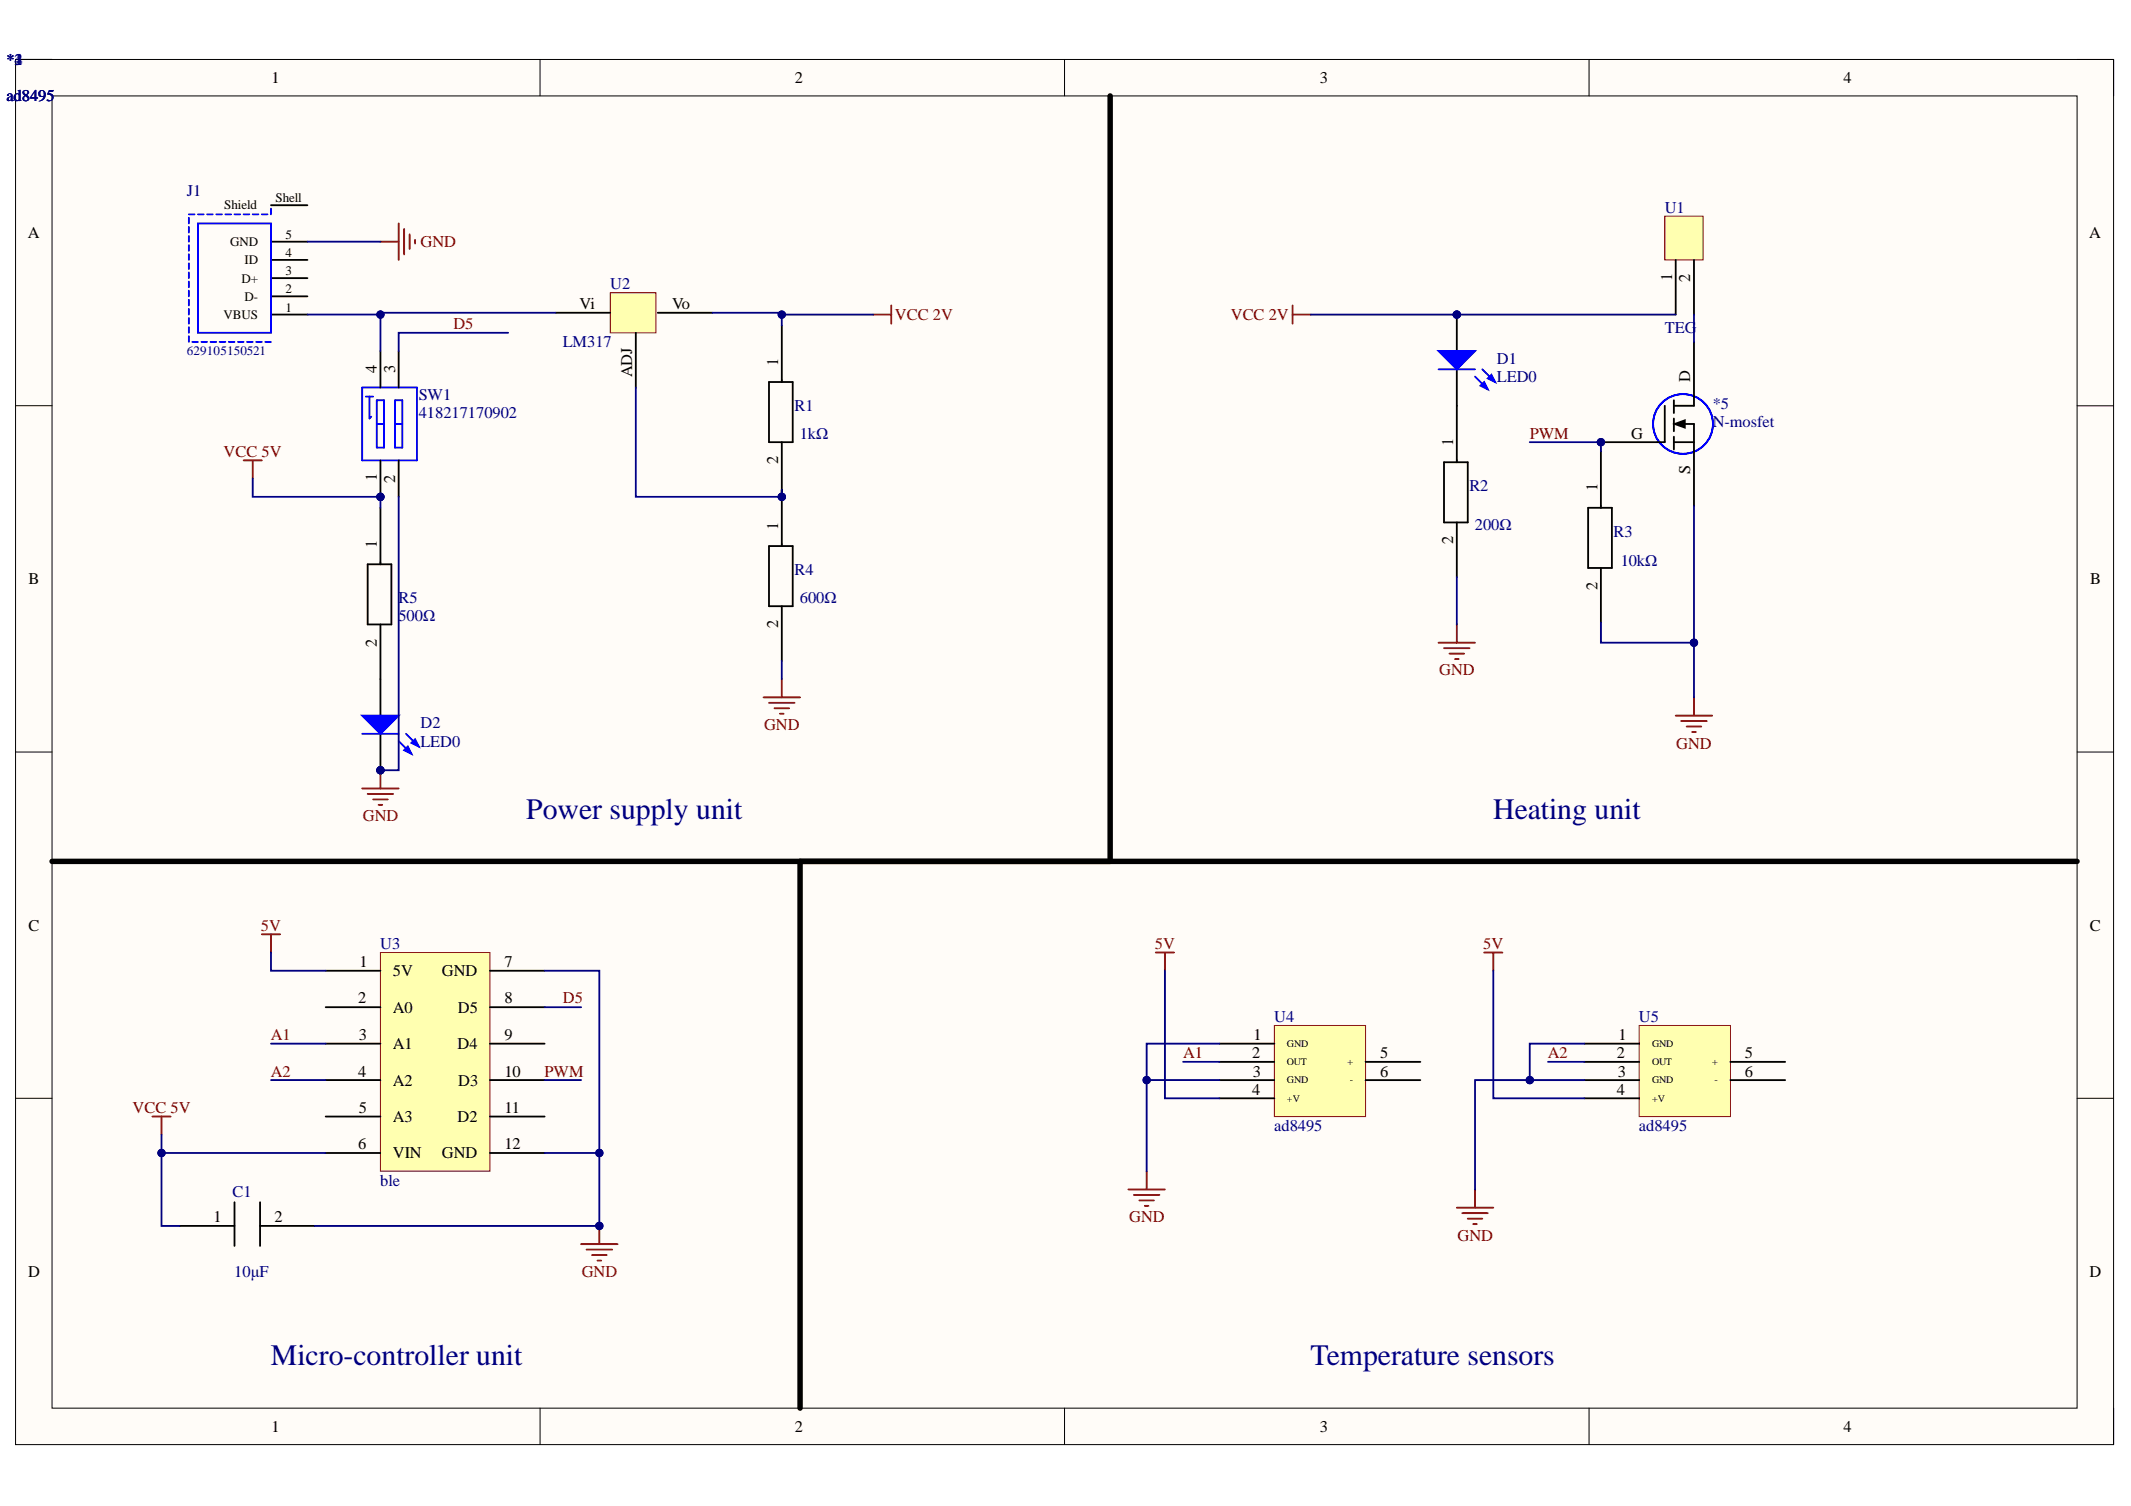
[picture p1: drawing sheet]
<svg xmlns="http://www.w3.org/2000/svg" width="297mm" height="210mm" viewBox="0 0 297 210" stroke-linecap="round" stroke-linejoin="round" font-family="sans-serif">
<defs><g id="words">
<g font-size="4.1" fill="#000080">
<text x="73.3" y="114.1">Power supply unit</text>
<text x="208.2" y="114.1">Heating unit</text>
<text x="37.8" y="190.3">Micro-controller unit</text>
<text x="182.7" y="190.3">Temperature sensors</text>
</g>
<g font-size="2.3" fill="#000080">
<text x=".9" y="9">*4</text>
<text x=".9" y="9">*3</text>
<text x="2" y="9">2</text>
<text x="2" y="9">1</text>
<text x=".9" y="14.1">ad8495</text>
<text x="26.1" y="27.3">J1</text>
<text x="232.1" y="29.6">U1</text>
<text x="85.1" y="40.3">U2</text>
<text x="232.1" y="46.4">TEG</text>
<text x="78.5" y="48.4">LM317</text>
<text x="208.7" y="50.7">D1</text>
<text x="208.7" y="53.2">LED0</text>
<text x="58.4" y="55.8">SW1</text>
<text x="58.4" y="58.3">418217170902</text>
<text x="110.7" y="57.3">R1</text>
<text x="238.7" y="57">*5</text>
<text x="238.7" y="59.5">N-mosfet</text>
<text x="111.5" y="61.1">1kΩ</text>
<text x="204.8" y="68.5">R2</text>
<text x="205.6" y="73.8">200Ω</text>
<text x="224.9" y="74.8">R3</text>
<text x="110.7" y="80.2">R4</text>
<text x="225.9" y="78.9">10kΩ</text>
<text x="55.5" y="84">R5</text>
<text x="55.5" y="86.5">500Ω</text>
<text x="111.5" y="84">600Ω</text>
<text x="58.6" y="101.5">D2</text>
<text x="58.6" y="104.1">LED0</text>
<text x="53" y="132.3">U3</text>
<text x="177.6" y="142.4">U4</text>
<text x="228.5" y="142.4">U5</text>
<text x="177.6" y="157.7">ad8495</text>
<text x="228.5" y="157.7">ad8495</text>
<text x="32.4" y="166.8">C1</text>
<text x="53" y="165.3">ble</text>
<text x="32.7" y="178">10μF</text>
</g>
<g font-size="2.3">
<text x="37.9" y="11.6">1</text>
<text x="110.8" y="11.6">2</text>
<text x="184" y="11.6">3</text>
<text x="257" y="11.6">4</text>
<text x="3.9" y="33.2">A</text>
<text x="291.2" y="33.2">A</text>
<text x="233.1" y="39.1" transform="rotate(-90 233.1 39.1)">1</text>
<text x="235.6" y="39.3" transform="rotate(-90 235.6 39.3)">2</text>
<text x="80.8" y="43.1">Vi</text>
<text x="93.7" y="43.1">Vo</text>
<text x="52.5" y="52" transform="rotate(-90 52.5 52)">4</text>
<text x="55.1" y="52" transform="rotate(-90 55.1 52)">3</text>
<text x="88.1" y="52.6" transform="rotate(-90 88.1 52.6)">ADJ</text>
<text x="108.5" y="51" transform="rotate(-90 108.5 51)">1</text>
<text x="235.6" y="53.2" transform="rotate(-90 235.6 53.2)">D</text>
<text x="108.5" y="64.7" transform="rotate(-90 108.5 64.7)">2</text>
<text x="202.6" y="62.2" transform="rotate(-90 202.6 62.2)">1</text>
<text x="227.4" y="61.1">G</text>
<text x="52.5" y="67.1" transform="rotate(-90 52.5 67.1)">1</text>
<text x="55.1" y="67.3" transform="rotate(-90 55.1 67.3)">2</text>
<text x="222.7" y="68.5" transform="rotate(-90 222.7 68.5)">1</text>
<text x="235.6" y="66.1" transform="rotate(-90 235.6 66.1)">S</text>
<text x="52.5" y="76.4" transform="rotate(-90 52.5 76.4)">1</text>
<text x="108.5" y="73.8" transform="rotate(-90 108.5 73.8)">1</text>
<text x="202.6" y="75.9" transform="rotate(-90 202.6 75.9)">2</text>
<text x="4" y="81.4">B</text>
<text x="222.7" y="82.2" transform="rotate(-90 222.7 82.2)">2</text>
<text x="291.4" y="81.4">B</text>
<text x="108.5" y="87.6" transform="rotate(-90 108.5 87.6)">2</text>
<text x="52.5" y="90.1" transform="rotate(-90 52.5 90.1)">2</text>
<text x="4" y="129.7">C</text>
<text x="291.3" y="129.7">C</text>
<text x="50.1" y="134.8">1</text>
<text x="54.8" y="136.1">5V</text>
<text x="61.6" y="136.1">GND</text>
<text x="70.3" y="134.8">7</text>
<text x="49.9" y="139.9">2</text>
<text x="54.8" y="141.1">A0</text>
<text x="63.8" y="141.1">D5</text>
<text x="70.3" y="139.9">8</text>
<text x="50" y="144.9">3</text>
<text x="54.8" y="146.2">A1</text>
<text x="63.8" y="146.2">D4</text>
<text x="70.3" y="144.9">9</text>
<text x="174.5" y="147.5">2</text>
<text x="174.7" y="144.9">1</text>
<text x="192.4" y="147.5">5</text>
<text x="225.4" y="147.5">2</text>
<text x="225.6" y="144.9">1</text>
<text x="243.2" y="147.5">5</text>
<text x="49.9" y="150">4</text>
<text x="50" y="155.1">5</text>
<text x="54.8" y="151.3">A2</text>
<text x="63.9" y="151.3">D3</text>
<text x="70.3" y="150">10</text>
<text x="70.3" y="155.1">11</text>
<text x="174.5" y="152.6">4</text>
<text x="174.6" y="150">3</text>
<text x="192.4" y="150">6</text>
<text x="225.4" y="152.6">4</text>
<text x="225.5" y="150">3</text>
<text x="243.2" y="150">6</text>
<text x="49.9" y="160.2">6</text>
<text x="54.8" y="156.4">A3</text>
<text x="54.8" y="161.5">VIN</text>
<text x="61.6" y="161.5">GND</text>
<text x="63.8" y="156.4">D2</text>
<text x="70.3" y="160.2">12</text>
<text x="29.8" y="170.4">1</text>
<text x="38.3" y="170.4">2</text>
<text x="3.9" y="178">D</text>
<text x="291.3" y="178">D</text>
<text x="37.9" y="199.6">1</text>
<text x="110.8" y="199.6">2</text>
<text x="184" y="199.6">3</text>
<text x="257" y="199.6">4</text>
</g>
<g font-size="2.3" fill="#800000">
<text x="58.6" y="34.4">GND</text>
<text x="63.2" y="45.9">D5</text>
<text x="124.7" y="44.6">VCC 2V</text>
<text x="171.6" y="44.6">VCC 2V</text>
<text x="31.2" y="63.7">VCC 5V</text>
<text x="213.2" y="61.1">PWM</text>
<text x="200.6" y="94.1">GND</text>
<text x="106.5" y="101.7">GND</text>
<text x="233.7" y="104.3">GND</text>
<text x="50.6" y="114.5">GND</text>
<text x="36.4" y="129.7">5V</text>
<text x="161" y="132.3">5V</text>
<text x="206.8" y="132.3">5V</text>
<text x="78.5" y="139.9">D5</text>
<text x="37.8" y="144.9">A1</text>
<text x="164.9" y="147.5">A1</text>
<text x="215.8" y="147.5">A2</text>
<text x="18.5" y="155.1">VCC 5V</text>
<text x="37.8" y="150">A2</text>
<text x="75.9" y="150">PWM</text>
<text x="157.4" y="170.4">GND</text>
<text x="203.2" y="172.9">GND</text>
<text x="81.1" y="178">GND</text>
</g>
<g font-size="1.8">
<text x="31.3" y="29.2">Shield</text>
<text x="38.4" y="28.2">Shell</text>
<text x="32.1" y="34.3">GND</text>
<text x="39.8" y="35.8">4</text>
<text x="39.8" y="33.3">5</text>
<text x="33.7" y="39.4">D+</text>
<text x="34.1" y="41.9">D-</text>
<text x="34.1" y="36.8">ID</text>
<text x="39.8" y="40.9">2</text>
<text x="39.8" y="38.4">3</text>
<text x="31.2" y="44.5">VBUS</text>
<text x="39.8" y="43.4">1</text>
</g>
<text font-size="1.8" fill="#000080" x="26.1" y="49.5">629105150521</text>
<g font-size="1.4">
<text x="179.4" y="145.9">GND</text>
<text x="179.4" y="148.4">OUT</text>
<text x="187.8" y="148.4">+</text>
<text x="230.3" y="145.9">GND</text>
<text x="230.3" y="148.4">OUT</text>
<text x="238.6" y="148.4">+</text>
<text x="179.4" y="151">GND</text>
<text x="179.4" y="153.6">+V</text>
<text x="188.1" y="151">-</text>
<text x="230.3" y="151">GND</text>
<text x="230.3" y="153.6">+V</text>
<text x="239" y="151">-</text>
</g>
</g></defs>
<path d="M2.2 8.3h292.4v193h-292.4z" fill-rule="evenodd" fill="#fffcf8"/>
<path d="M2.2 8.3h292.4v193h-292.4z" fill="none" stroke="#000" stroke-width=".14"/>
<path d="M7.3 13.4h282.2v182.9h-282.2z" fill-rule="evenodd" fill="#fffcf8"/>
<g fill="none" stroke="#000" stroke-width=".14">
<path d="M2.2 8.3h5.1M7.3 13.4h282.2v182.9h-282.2zM75.3 8.3v5.1M148.4 8.3v5.1M221.5 8.3v5.1M289.5 8.3h5.1v5.1M2.2 56.5h5.1M289.5 56.6h5.1M2.2 104.8h5.1M289.5 104.8h5.1M2.2 153.1h5.1M289.5 153.1h5.1"/>
<path d="M75.3 196.3v5M148.4 196.3v5M221.5 196.3v5M294.6 196.3v5"/>
</g>
<path d="M221.4 70.8h3.3v8.4h-3.3zM223.1 62.9v7.9M223.1 79.2v7.6" fill="none" stroke="#000" stroke-width=".25"/>
<path d="M53 132.8h15.3v30.4h-15.3z" fill-rule="evenodd" fill="#ffffb0"/>
<path d="M53 132.8h15.3v30.4h-15.3z" fill="none" stroke="#800000" stroke-width=".14"/>
<path d="M45.4 135.3h7.6M68.3 135.3h7.6M45.4 140.4h7.6M45.4 145.5h7.6M45.4 150.5h7.6M45.4 155.6h7.6M68.3 140.4h7.6M68.3 145.5h7.6M68.3 150.5h7.6M68.3 155.6h7.6M45.4 160.7h7.6M68.3 160.7h7.6" fill="none" stroke="#000" stroke-width=".25"/>
<path d="M177.6 142.9h12.7v12.7h-12.7z" fill-rule="evenodd" fill="#ffffb0"/>
<path d="M177.6 142.9h12.7v12.7h-12.7z" fill="none" stroke="#800000" stroke-width=".14"/>
<g fill="none" stroke="#000" stroke-width=".25">
<path d="M37.8 38.8h5.1M37.8 36.2h5.1M37.8 33.7h5.1M37.8 28.6h5.1M37.8 43.8h5.1M37.8 41.3h5.1M232.1 56.6v5h-8.7M233.3 55.8v1.8M233.3 58.3v1.8M233.4 59.1l1.4-.5v1zM233.8 59.1h2.3v11.4M236.1 47.7v8.9h-2.8"/>
<path d="M233.3 61.6h2.8M233.3 60.9v1.8M170 145.5h7.6M170 148h7.6M170 150.5h7.6M170 153.1h7.6M190.3 148h7.7M190.3 150.5h7.7"/>
</g>
<g fill="none" stroke="#00f" stroke-width=".25">
<path d="M26.3 30.3v.8M26.3 31.6v.8M26.3 32.9v.8M26.3 34.2v.8M26.3 35.4v.8M26.3 36.7v.8M26.3 38v.8M26.3 39.2v.8M26.3 29.9h.8M27.6 31.1h10.2v15.3h-10.2zM27.6 29.9h.8M28.9 29.9h.8"/>
<path d="M30.1 29.9h.8M31.4 29.9h.8M32.7 29.9h.8M34 29.9h.7M35.2 29.9h.8M36.5 29.9h.8M37.8 29.1v.8M26.3 40.5v.8M26.3 41.8v.8M26.3 43.1v.7M26.3 44.3v.8M26.3 45.6v.8"/>
<path d="M26.3 46.9v.8M26.8 47.7h.8M28.1 47.7h.8M29.3 47.7h.8M30.6 47.7h.8M31.9 47.7h.8M33.2 47.7h.8M34.4 47.7h.8M35.7 47.7h.8M37 47.7h.8"/>
<circle cx="234.6" cy="59.1" r="4.2"/>
</g>
<path d="M233.4 59.1l1.4-.5v1z" fill="#000"/>
<circle cx="53" cy="69.3" r=".51" fill="#000080"/>
<circle cx="53" cy="69.3" r=".51" fill="none" stroke="#000080" stroke-width=".14"/>
<path d="M50.5 54h7.6v10.2h-7.6zM51 55.3h1M51.5 55.3v3l.3-.2M52.5 55.8h1v6.6h-1zM52.5 59.1h1M55.1 55.8h1v6.6h-1zM55.1 59.1h1" fill="none" stroke="#00f" stroke-width=".25"/>
<path d="M53 64.2v5" fill="none" stroke="#000" stroke-width=".25"/>
<circle cx="53" cy="69.3" r=".51" fill="#000080"/>
<circle cx="53" cy="69.3" r=".51" fill="none" stroke="#000080" stroke-width=".14"/>
<path d="M53 48.9v5.1M55.6 48.9v5.1M55.6 64.2v5" fill="none" stroke="#000" stroke-width=".25"/>
<path d="M232.1 30.1h5.3v6.1h-5.3z" fill-rule="evenodd" fill="#ffffb0"/>
<path d="M232.1 30.1h5.3v6.1h-5.3z" fill="none" stroke="#800000" stroke-width=".14"/>
<path d="M233.6 36.2v7.6M236.1 36.2v7.6" fill="none" stroke="#000" stroke-width=".25"/>
<circle cx="53" cy="107.4" r=".51" fill="#000080"/>
<circle cx="53" cy="107.4" r=".51" fill="none" stroke="#000080" stroke-width=".14"/>
<path d="M53 94.7v5M53 102.3v5.1" fill="none" stroke="#000" stroke-width=".25"/>
<circle cx="53" cy="107.4" r=".51" fill="#000080"/>
<circle cx="53" cy="107.4" r=".51" fill="none" stroke="#000080" stroke-width=".14"/>
<path d="M50.5 99.7h5.1l-2.6 2.6z" fill="#00f"/>
<path d="M50.5 99.7h5.1l-2.6 2.6zM55.6 103.3l1.8 1.8M56.6 102.3l1.8 1.8" fill="none" stroke="#00f" stroke-width=".25"/>
<path d="M56.3 104.6l.5-.5 .6 1z" fill="#00f"/>
<path d="M56.3 104.6l.5-.5 .6 1z" fill="none" stroke="#00f" stroke-width=".25"/>
<path d="M57.4 103.5l.5-.5 .5 1.1z" fill="#00f"/>
<path d="M50.5 102.3h5.1M57.4 103.5l.5-.5 .5 1.1z" fill="none" stroke="#00f" stroke-width=".25"/>
<circle cx="203.1" cy="43.8" r=".51" fill="#000080"/>
<circle cx="203.1" cy="43.8" r=".51" fill="none" stroke="#000080" stroke-width=".14"/>
<path d="M203.1 43.8v5.1" fill="none" stroke="#000" stroke-width=".25"/>
<circle cx="203.1" cy="43.8" r=".51" fill="#000080"/>
<circle cx="203.1" cy="43.8" r=".51" fill="none" stroke="#000080" stroke-width=".14"/>
<path d="M203.1 51.5v5.1" fill="none" stroke="#000" stroke-width=".25"/>
<path d="M200.5 48.9h5.1l-2.5 2.6z" fill="#00f"/>
<path d="M200.5 48.9h5.1l-2.5 2.6zM205.6 52.5l1.8 1.8M206.6 51.5l1.8 1.7" fill="none" stroke="#00f" stroke-width=".25"/>
<path d="M206.4 53.8l.5-.6 .5 1.1z" fill="#00f"/>
<path d="M206.4 53.8l.5-.6 .5 1.1z" fill="none" stroke="#00f" stroke-width=".25"/>
<path d="M207.4 52.7l.5-.5 .5 1z" fill="#00f"/>
<path d="M200.5 51.5h5.1M207.4 52.7l.5-.5 .5 1z" fill="none" stroke="#00f" stroke-width=".25"/>
<path d="M180.2 42.6v2.5M180.2 43.8h2.5M233.6 99.7h5.1M236.1 97.2v2.5M50.5 109.9h5.1M51.3 110.7h3.5M52 111.4h2M52.8 112.2h.5M53 107.4v2.5M234.3 100.5h3.6M235.1 101.3h2M235.9 102h.5" fill="none" stroke="#800000" stroke-width=".25"/>
<path d="M53 70.8v7.8M54.6 78.6h-3.4l.1 8.4h3.3v-8.3M53 87v7.7" fill="none" stroke="#000" stroke-width=".25"/>
<circle cx="53" cy="107.4" r=".51" fill="#000080"/>
<circle cx="53" cy="107.4" r=".51" fill="none" stroke="#000080" stroke-width=".14"/>
<path d="M53 33.7h2.6M55.6 31.1v5.1M56.3 31.9v3.6M57.1 32.7v2M57.9 33.4v.5" fill="none" stroke="#800000" stroke-width=".25"/>
<path d="M107.2 76.1h3.3v8.4h-3.3zM109 68.2v7.9M109 84.5v7.6" fill="none" stroke="#000" stroke-width=".25"/>
<circle cx="109" cy="69.2" r=".51" fill="#000080"/>
<circle cx="109" cy="69.2" r=".51" fill="none" stroke="#000080" stroke-width=".14"/>
<path d="M107.2 53.2h3.3v8.4h-3.3zM109 45.4v7.8M109 61.6v7.6" fill="none" stroke="#000" stroke-width=".25"/>
<circle cx="109" cy="69.2" r=".51" fill="#000080"/>
<circle cx="109" cy="69.2" r=".51" fill="none" stroke="#000080" stroke-width=".14"/>
<path d="M106.4 97.2h5.1M107.2 98h3.6M108 98.7h2M108.7 99.5h.5M109 94.7v2.5" fill="none" stroke="#800000" stroke-width=".25"/>
<path d="M85.1 40.8h6.3v5.6h-6.3z" fill-rule="evenodd" fill="#ffffb0"/>
<path d="M85.1 40.8h6.3v5.6h-6.3z" fill="none" stroke="#800000" stroke-width=".14"/>
<path d="M77.4 43.6h7.7M88.6 46.4v7.6M91.7 43.6h7.6" fill="none" stroke="#000" stroke-width=".25"/>
<path d="M81 173.4h5.1M81.8 174.2h3.5M82.5 174.9h2.1M83.3 175.7h.5M83.5 170.9v2.5" fill="none" stroke="#800000" stroke-width=".25"/>
<circle cx="83.5" cy="170.9" r=".51" fill="#000080"/>
<circle cx="83.5" cy="170.9" r=".51" fill="none" stroke="#000080" stroke-width=".14"/>
<path d="M161.1 132.8h2.5M162.4 132.8v2.5" fill="none" stroke="#800000" stroke-width=".25"/>
<path d="M228.5 142.9h12.7v12.7h-12.7z" fill-rule="evenodd" fill="#ffffb0"/>
<path d="M228.5 142.9h12.7v12.7h-12.7z" fill="none" stroke="#800000" stroke-width=".14"/>
<g fill="none" stroke="#000" stroke-width=".25">
<path d="M203.1 56.6v7.8M201.3 64.4h3.3v8.4h-3.3zM203.1 72.8v7.6M220.9 145.5h7.6M220.9 148h7.6M220.9 150.5h7.6M220.9 153.1h7.6M241.2 148h7.6M241.2 150.5h7.6M25.1 170.9h7.6M32.7 167.6v6.1M36.2 170.9h7.7"/>
<path d="M36.3 167.6v6.1"/>
</g>
<g fill="none" stroke="#800000" stroke-width=".25">
<path d="M121.7 43.8h2.5M124.2 42.6v2.5M34 64.2h2.5M35.2 64.2v2.5M200.5 89.6h5.1M201.3 90.3h3.5M202 91.1h2.1M202.8 91.9h.5M203.1 87v2.6M36.5 130.2h2.5M37.8 130.2v2.6M206.9 132.8h2.5"/>
<path d="M208.2 132.8v2.5M21.2 155.6h2.6M22.5 155.6v2.6M157.3 165.8h5.1M158 166.5h3.6M158.8 167.3h2M159.6 168.1h.5M159.8 163.2v2.6M203.1 168.3h5.1M203.8 169.1h3.6M204.6 169.9h2M205.3 170.6h.6"/>
<path d="M205.6 165.8v2.5"/>
</g>
<path d="M154.7 13.4v106.7M7.3 120.1h282.2M111.5 120.1v76.2" fill="none" stroke="#000" stroke-width=".76"/>
<path d="M70.8 46.4h-15.2v2.5M22.5 160.7v10.2h2.6" fill="none" stroke="#000080" stroke-width=".25"/>
<circle cx="22.5" cy="160.7" r=".51" fill="#000080"/>
<circle cx="22.5" cy="160.7" r=".51" fill="none" stroke="#000080" stroke-width=".14"/>
<path d="M22.5 158.2v2.5h22.9" fill="none" stroke="#000080" stroke-width=".25"/>
<circle cx="22.5" cy="160.7" r=".51" fill="#000080"/>
<circle cx="22.5" cy="160.7" r=".51" fill="none" stroke="#000080" stroke-width=".14"/>
<path d="M35.2 66.7v2.5h17.8v1.6" fill="none" stroke="#000080" stroke-width=".25"/>
<circle cx="53" cy="69.3" r=".51" fill="#000080"/>
<circle cx="53" cy="69.3" r=".51" fill="none" stroke="#000080" stroke-width=".14"/>
<path d="M42.9 43.8h10.1M37.8 132.8v2.5h7.6M37.8 150.5h7.6M37.8 145.5h7.6" fill="none" stroke="#000080" stroke-width=".25"/>
<circle cx="53" cy="43.8" r=".51" fill="#000080"/>
<circle cx="53" cy="43.8" r=".51" fill="none" stroke="#000080" stroke-width=".14"/>
<path d="M42.9 33.7h10.1M75.9 135.3h7.6v35.6h-39.6" fill="none" stroke="#000080" stroke-width=".25"/>
<circle cx="83.5" cy="170.9" r=".51" fill="#000080"/>
<circle cx="83.5" cy="170.9" r=".51" fill="none" stroke="#000080" stroke-width=".14"/>
<circle cx="83.5" cy="160.7" r=".51" fill="#000080"/>
<circle cx="83.5" cy="160.7" r=".51" fill="none" stroke="#000080" stroke-width=".14"/>
<path d="M55.6 69.2v38.2h-2.6" fill="none" stroke="#000080" stroke-width=".25"/>
<circle cx="53" cy="107.4" r=".51" fill="#000080"/>
<circle cx="53" cy="107.4" r=".51" fill="none" stroke="#000080" stroke-width=".14"/>
<path d="M77.4 43.6h-24.4v5.3" fill="none" stroke="#000080" stroke-width=".25"/>
<circle cx="53" cy="43.8" r=".51" fill="#000080"/>
<circle cx="53" cy="43.8" r=".51" fill="none" stroke="#000080" stroke-width=".14"/>
<path d="M75.9 160.7h7.6" fill="none" stroke="#000080" stroke-width=".25"/>
<circle cx="83.5" cy="160.7" r=".51" fill="#000080"/>
<circle cx="83.5" cy="160.7" r=".51" fill="none" stroke="#000080" stroke-width=".14"/>
<path d="M88.6 54v15.2h20.4v-1M75.9 150.5h5.1M75.9 140.4h5.1" fill="none" stroke="#000080" stroke-width=".25"/>
<circle cx="109" cy="69.2" r=".51" fill="#000080"/>
<circle cx="109" cy="69.2" r=".51" fill="none" stroke="#000080" stroke-width=".14"/>
<path d="M99.3 43.6h9.7v1.8" fill="none" stroke="#000080" stroke-width=".25"/>
<circle cx="109" cy="43.8" r=".51" fill="#000080"/>
<circle cx="109" cy="43.8" r=".51" fill="none" stroke="#000080" stroke-width=".14"/>
<path d="M109 43.8h12.7" fill="none" stroke="#000080" stroke-width=".25"/>
<circle cx="109" cy="43.8" r=".51" fill="#000080"/>
<circle cx="109" cy="43.8" r=".51" fill="none" stroke="#000080" stroke-width=".14"/>
<path d="M159.8 150.5h10.2" fill="none" stroke="#000080" stroke-width=".25"/>
<circle cx="159.8" cy="150.5" r=".51" fill="#000080"/>
<circle cx="159.8" cy="150.5" r=".51" fill="none" stroke="#000080" stroke-width=".14"/>
<path d="M170 145.5h-10.2v17.7" fill="none" stroke="#000080" stroke-width=".25"/>
<circle cx="159.8" cy="150.5" r=".51" fill="#000080"/>
<circle cx="159.8" cy="150.5" r=".51" fill="none" stroke="#000080" stroke-width=".14"/>
<path d="M182.7 43.8h50.9M162.4 135.3v17.8h7.6M164.9 148h5.1" fill="none" stroke="#000080" stroke-width=".25"/>
<circle cx="203.1" cy="43.8" r=".51" fill="#000080"/>
<circle cx="203.1" cy="43.8" r=".51" fill="none" stroke="#000080" stroke-width=".14"/>
<path d="M220.9 150.5h-15.3v15.3" fill="none" stroke="#000080" stroke-width=".25"/>
<circle cx="213.2" cy="150.5" r=".51" fill="#000080"/>
<circle cx="213.2" cy="150.5" r=".51" fill="none" stroke="#000080" stroke-width=".14"/>
<path d="M208.2 135.3v17.8h12.7M220.9 145.5h-7.7v5" fill="none" stroke="#000080" stroke-width=".25"/>
<circle cx="213.2" cy="150.5" r=".51" fill="#000080"/>
<circle cx="213.2" cy="150.5" r=".51" fill="none" stroke="#000080" stroke-width=".14"/>
<path d="M213.2 61.6h9.9" fill="none" stroke="#000080" stroke-width=".25"/>
<circle cx="223.1" cy="61.6" r=".51" fill="#000080"/>
<circle cx="223.1" cy="61.6" r=".51" fill="none" stroke="#000080" stroke-width=".14"/>
<path d="M223.1 86.8v2.8h13M215.8 148h5.1" fill="none" stroke="#000080" stroke-width=".25"/>
<circle cx="236.1" cy="89.6" r=".51" fill="#000080"/>
<circle cx="236.1" cy="89.6" r=".51" fill="none" stroke="#000080" stroke-width=".14"/>
<path d="M223.4 61.6h-.3v1.3" fill="none" stroke="#000080" stroke-width=".25"/>
<circle cx="223.1" cy="61.6" r=".51" fill="#000080"/>
<circle cx="223.1" cy="61.6" r=".51" fill="none" stroke="#000080" stroke-width=".14"/>
<path d="M236.1 70.5v26.7M109 92.1v2.6M203.1 80.4v6.6" fill="none" stroke="#000080" stroke-width=".25"/>
<circle cx="236.1" cy="89.6" r=".51" fill="#000080"/>
<circle cx="236.1" cy="89.6" r=".51" fill="none" stroke="#000080" stroke-width=".14"/>
<path d="M236.1 43.8v3.9" fill="none" stroke="#000080" stroke-width=".25"/>
<use href="#words"/>
</svg>
